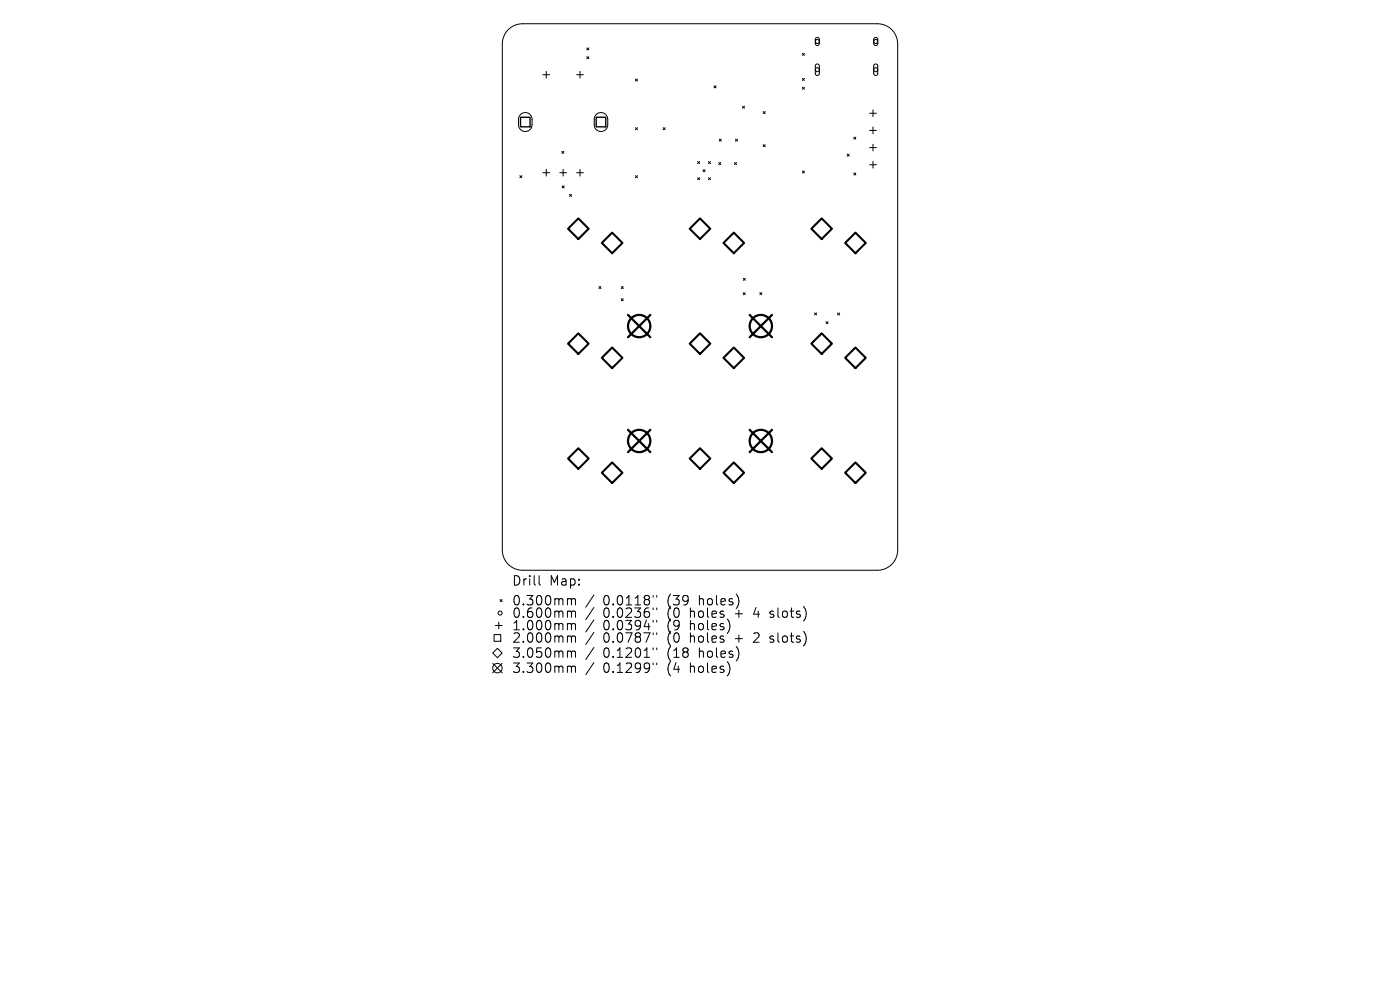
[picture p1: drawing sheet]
<svg xmlns="http://www.w3.org/2000/svg" width="297mm" height="210mm" viewBox="0 0 297 210" stroke-linecap="round" stroke-linejoin="round" font-family="sans-serif">
<defs><g id="words">
<g font-size="2.8">
<text x="108.5" y="124.5">Drill</text>
<text x="116.5" y="124.5">Map:</text>
<text x="108.5" y="128.7">0.300mm</text>
<text x="108.5" y="131.3">0.600mm</text>
<text x="128" y="128.7">0.0118&quot;</text>
<text x="128" y="131.3">0.0236&quot;</text>
<text x="141.7" y="128.7">(39</text>
<text x="141.7" y="131.3">(0</text>
<text x="146.7" y="131.3">holes</text>
<text x="148.6" y="128.7">holes)</text>
<text x="156.4" y="131.3">+</text>
<text x="160.6" y="131.3">4</text>
<text x="164.2" y="131.3">slots)</text>
<text x="108.5" y="134">1.000mm</text>
<text x="108.5" y="136.6">2.000mm</text>
<text x="128" y="134">0.0394&quot;</text>
<text x="128" y="136.6">0.0787&quot;</text>
<text x="141.7" y="134">(9</text>
<text x="141.7" y="136.6">(0</text>
<text x="146.7" y="134">holes)</text>
<text x="146.7" y="136.6">holes</text>
<text x="156.4" y="136.6">+</text>
<text x="160.6" y="136.6">2</text>
<text x="164.2" y="136.6">slots)</text>
<text x="108.5" y="139.8">3.050mm</text>
<text x="108.5" y="143">3.300mm</text>
<text x="128" y="139.8">0.1201&quot;</text>
<text x="128" y="143">0.1299&quot;</text>
<text x="141.7" y="139.8">(18</text>
<text x="141.7" y="143">(4</text>
<text x="146.7" y="143">holes)</text>
<text x="148.6" y="139.8">holes)</text>
</g>
</g></defs>
<g fill="none" stroke="#000" stroke-width=".21">
<path d="M107.8 6.3a4.3 4.3 0 0 1 3.1-1.3h75.2a4.3 4.3 0 0 1 4.3 4.3v107.4a4.3 4.3 0 0 1-4.3 4.3h-75.2a4.3 4.3 0 0 1-4.3-4.3v-107.4a4.3 4.3 0 0 1 1.2-3zM115.2 15.9h1.4M115.9 15.1v1.5M122.3 15.9h1.5M123.1 15.1v1.5M124.5 10.2l.4 .4M124.5 12l.4 .5M124.9 10.2l-.4 .4M124.9 12l-.4 .5M134.8 16.8l.4 .4M135.2 16.8l-.4 .4M151.5 18.2l.4 .4"/>
<path d="M151.9 18.2l-.4 .4M170.2 11.3l.5 .4M170.2 16.6l.5 .5M170.2 18.5l.5 .4M170.7 11.3l-.5 .4M170.7 16.6l-.5 .5M170.7 18.5l-.5 .4M173.1 8.1l.4-.1 .3 .3v1l-.3 .3h-.3l-.2-.3zM173.1 13.7l.4-.1 .3 .3v1.8l-.3 .3-.4-.1-.1-.2v-1.7zM185.5 8.1l.4-.1 .3 .3v1l-.3 .3h-.3l-.2-.3zM185.5 13.7l.4-.1 .3 .3v1.8l-.3 .3-.4-.1-.1-.2v-1.7zM110.3 37.3l.4 .4"/>
<path d="M110.4 24.3a1.43 1.43 0 0 1 1.6-.3 1.43 1.43 0 0 1 .9 1.3v1.2a1.43 1.43 0 0 1-1.5 1.4 1.43 1.43 0 0 1-1.4-1.4v-1.4zM110.7 37.3l-.4 .4M115.2 36.6h1.4M115.9 35.9v1.5M118.7 36.6h1.5M119.2 32.1l.4 .4M119.3 39.4l.4 .5M119.5 35.9v1.5M119.6 32.1l-.4 .4M119.7 39.4l-.4 .5M122.3 36.6h1.5M123.1 35.9v1.5"/>
<path d="M126.5 24.3a1.43 1.43 0 0 1 1.5-.3 1.43 1.43 0 0 1 .9 1.3v1.2a1.43 1.43 0 0 1-1.4 1.4 1.43 1.43 0 0 1-1.4-1.4v-1.4zM134.8 27.1l.4 .4M134.8 37.3l.4 .4M135.2 27.1l-.4 .4M135.2 37.3l-.4 .4M140.7 27.1l.4 .4M141.1 27.1l-.4 .4M148 34.3l.4 .4M148 37.7l.4 .4M148.4 34.3l-.4 .4M148.4 37.7l-.4 .4M149.1 36l.5 .4"/>
<path d="M149.6 36l-.5 .4M150.3 34.3l.4 .4M150.3 37.7l.4 .4M150.7 34.3l-.4 .4M150.7 37.7l-.4 .4M152.5 34.5l.4 .4M152.6 29.5l.4 .5M152.9 34.5l-.4 .4M153 29.5l-.4 .5M155.8 34.5l.4 .4M156 29.5l.5 .5M156.2 34.5l-.4 .4"/>
<path d="M156.5 29.5l-.5 .5M157.5 22.5l.4 .5M157.9 22.5l-.4 .5M161.9 23.7l.4 .4M161.9 30.7l.4 .4M162.3 30.7l-.4 .4M162.3 23.7l-.4 .4M170.2 36.3l.5 .4M170.7 36.3l-.5 .4M179.7 32.7l.5 .4M180.2 32.7l-.5 .4M181.1 29.1l.5 .4"/>
<path d="M181.1 36.7l.5 .4M181.6 29.1l-.5 .4M181.6 36.7l-.5 .4M184.5 24h1.4M184.5 27.7h1.4M184.5 31.3h1.4M184.5 34.9h1.4M185.2 23.3v1.4M185.2 26.9v1.5M185.2 30.6v1.4M185.2 34.2v1.5M120.8 41.2l.5 .5"/>
<path d="M121.3 41.2l-.5 .5M157.7 59l.4 .5M158.1 59l-.4 .5M127.1 60.8l.4 .4M127.5 60.8l-.4 .4M131.8 60.8l.4 .4M131.8 63.4l.4 .4M132.2 60.8l-.4 .4M132.2 63.4l-.4 .4M157.7 62.1l.4 .4M158.1 62.1l-.4 .4M161.2 62.1l.4 .4"/>
<path d="M161.6 62.1l-.4 .4M172.8 66.4l.4 .4M173.2 66.4l-.4 .4M175.2 68.2l.5 .5M175.7 68.2l-.5 .5M177.7 66.4l.4 .4M178.1 66.4l-.4 .4M104.5 138.5l1-1 1 1-1 1zM104.8 134.6h1.4v1.4h-1.4zM105.1 132.7h1.4M105.8 132v1.4M106.1 127.2l.4 .4"/>
<path d="M106.5 127.2l-.4 .4M114.4 122.1v1.7l.3 .3M120.7 127l.4 .1 .1 .2M120.7 129.6h.2l.3 .3M120.7 132.3h.2l.3 .3M120.7 134.9h.2l.3 .3M120.7 138.1h.2l.3 .3M121.2 127.3l.3-.3 .5 .1 .1 1.2M121.2 127.3v1M121.2 129.9v1.1M121.2 132.6v1M121.2 135.2v1"/>
<path d="M121.2 138.4v1M121.2 129.9l.3-.3 .5 .1 .1 1.3M121.2 132.6l.3-.3 .5 .1 .1 1.2M121.2 135.2l.3-.3 .5 .1 .1 1.2M121.2 138.4l.3-.3 .5 .1 .1 1.2M126 126.2l-1.7 2.6M126 128.9l-1.7 2.5M126 131.5l-1.7 2.6M126 134.1l-1.7 2.6M126 137.3l-1.7 2.6M138.6 126.3v.4M138.6 129v.3"/>
<path d="M138.6 131.6v.4M138.6 134.2v.4M138.6 137.4v.4M139.3 126.3v.4M139.3 129v.3M139.3 131.6v.4M139.3 134.2v.4M139.3 137.4v.4M163.3 130.9l.2 .1M163.3 136.1l.2 .1M163.4 129.7v.5M163.4 135v.5"/>
<path d="M104.5 140.7l2 2M106.5 140.7l-2 2M120.7 141.3l.4 .1 .1 .2M121.2 141.6v1M121.2 141.6l.3-.3 .5 .1 .1 1.2M126 140.5l-1.7 2.6M138.6 140.6v.4M139.3 140.6v.4"/>
<circle cx="173.4" cy="8.8" r=".43"/>
<circle cx="173.4" cy="14.8" r=".43"/>
<circle cx="185.8" cy="8.8" r=".43"/>
<circle cx="185.8" cy="14.8" r=".43"/>
<circle cx="106.1" cy="130" r=".43"/>
<circle cx="105.5" cy="141.7" r="1"/>
</g>
<path d="M110.4 24.9h2.1v2h-2.1zM126.5 24.9h2v2h-2z" fill="none" stroke="#000" stroke-width=".29"/>
<g fill="none" stroke="#000" stroke-width=".44">
<path d="M120.5 48.5l2.2-2.2 2.2 2.2-2.2 2.2zM127.7 51.5l2.2-2.2 2.1 2.2-2.1 2.2zM146.3 48.5l2.2-2.2 2.2 2.2-2.2 2.2zM153.5 51.5l2.2-2.2 2.2 2.2-2.2 2.2zM172.1 48.5l2.2-2.2 2.2 2.2-2.2 2.2zM181.5 49.3l2.2 2.2-2.2 2.2-2.2-2.2zM122.7 70.7l2.2 2.2-2.2 2.2-2.2-2.2zM127.7 75.9l2.2-2.2 2.1 2.2-2.1 2.2zM148.5 70.7l2.2 2.2-2.2 2.2-2.2-2.2zM153.5 75.9l2.2-2.2 2.2 2.2-2.2 2.2zM174.3 70.7l2.2 2.2-2.2 2.2-2.2-2.2zM179.3 75.9l2.2-2.2 2.2 2.2-2.2 2.2z"/>
<path d="M120.5 97.3l2.2-2.2 2.2 2.2-2.2 2.2zM148.5 95.1l2.2 2.2-2.2 2.2-2.2-2.2zM174.3 95.1l2.2 2.2-2.2 2.2-2.2-2.2zM127.7 100.3l2.2-2.2 2.1 2.2-2.1 2.2zM153.5 100.3l2.2-2.2 2.2 2.2-2.2 2.2zM179.3 100.3l2.2-2.2 2.2 2.2-2.2 2.2z"/>
</g>
<g fill="none" stroke="#000" stroke-width=".47">
<path d="M133.2 66.8l4.8 4.7M138 66.8l-4.8 4.7M159 66.8l4.8 4.7M163.8 66.8l-4.8 4.7M133.2 91.2l4.8 4.7M138 91.2l-4.8 4.7M159 91.2l4.8 4.7M163.8 91.2l-4.8 4.7"/>
<circle cx="135.6" cy="69.2" r="2.37"/>
<circle cx="161.4" cy="69.2" r="2.37"/>
<circle cx="135.6" cy="93.5" r="2.37"/>
<circle cx="161.4" cy="93.5" r="2.37"/>
</g>
<use href="#words"/>
</svg>
